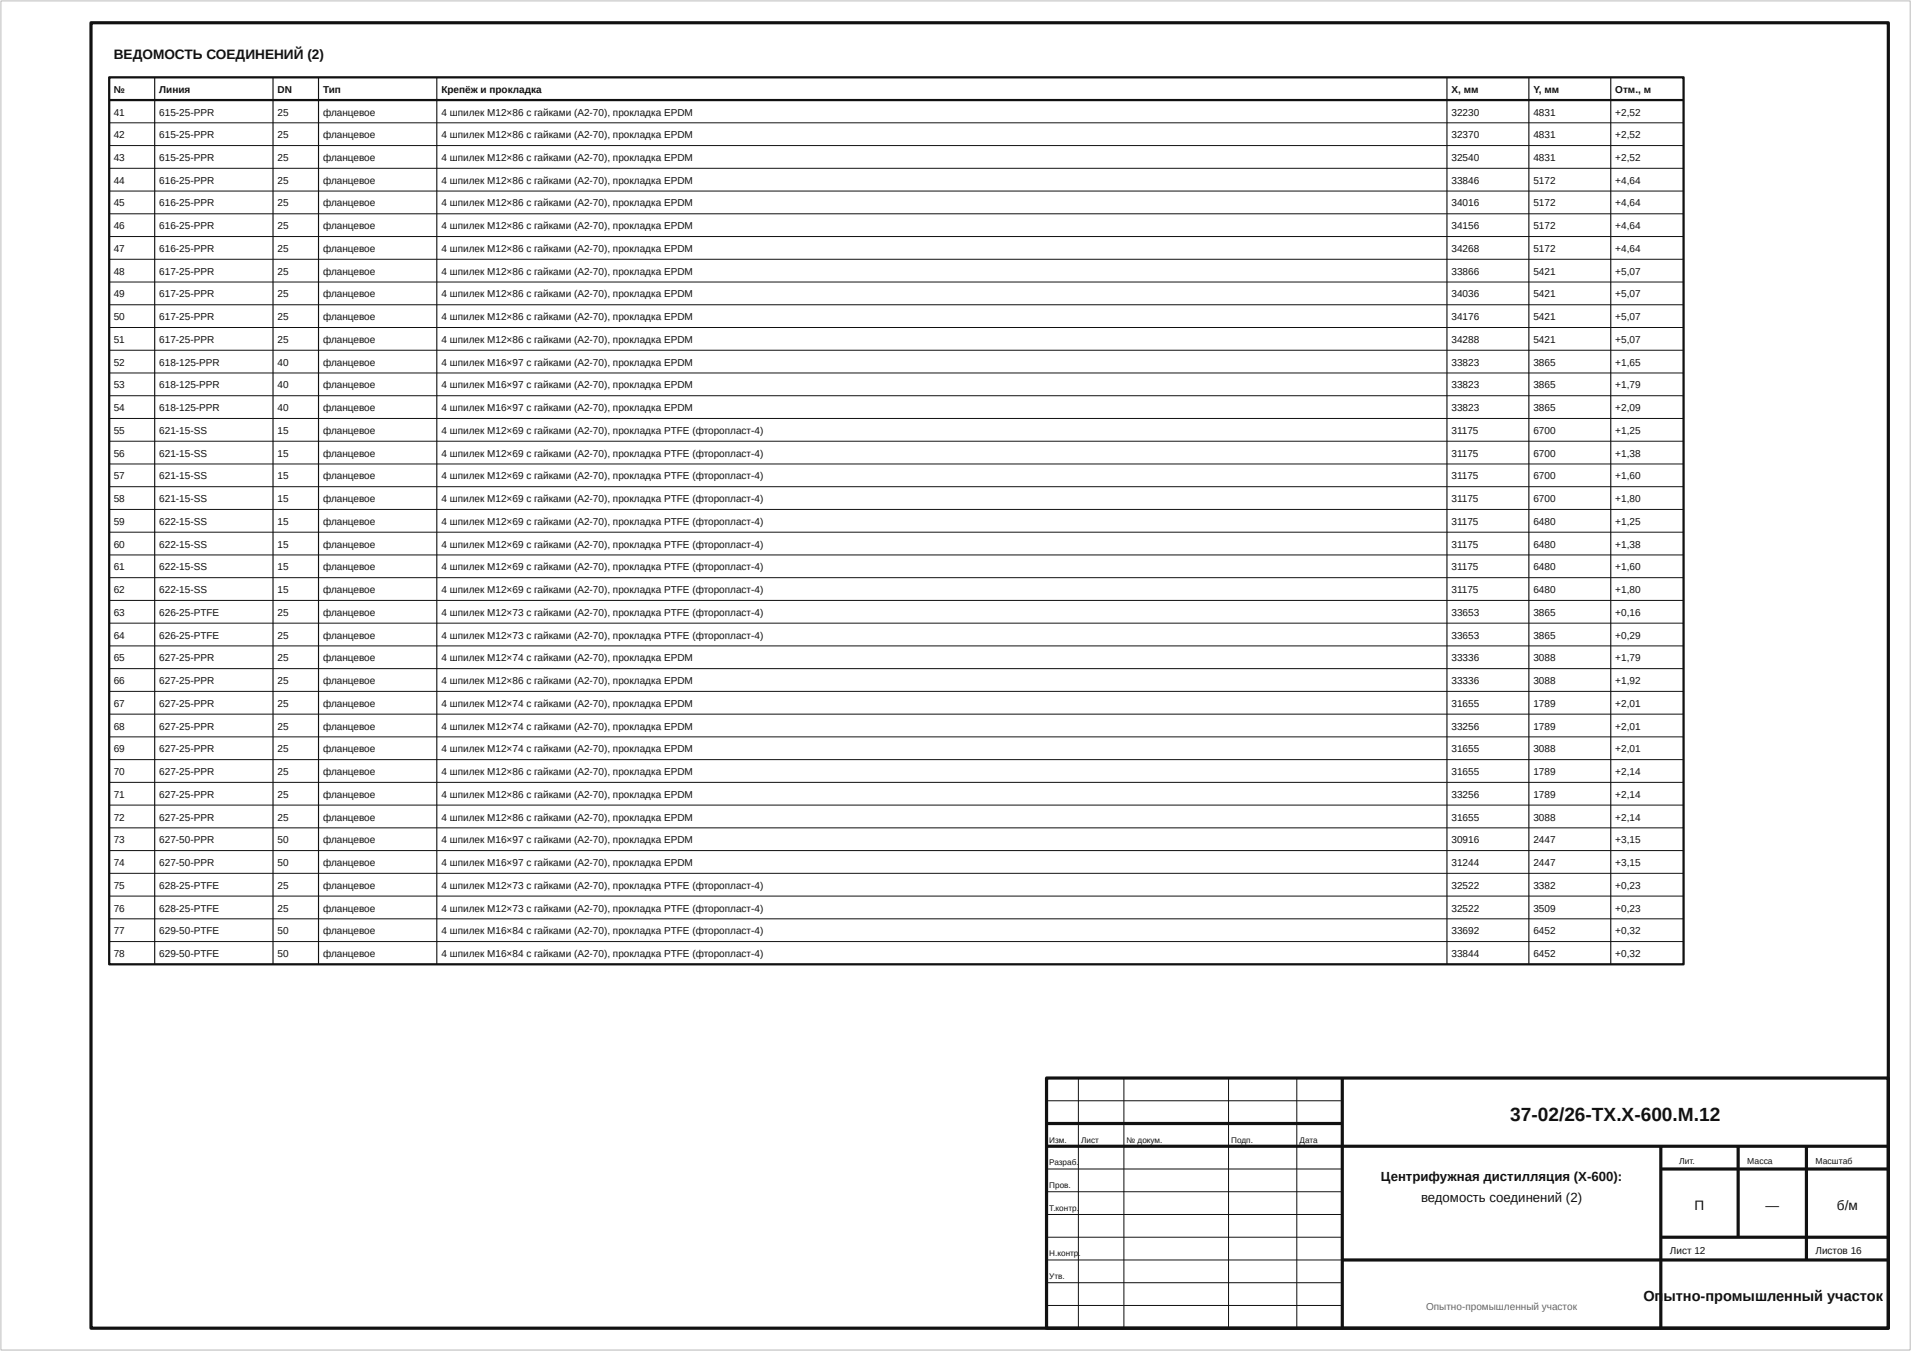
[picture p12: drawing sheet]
<svg xmlns="http://www.w3.org/2000/svg" width="420mm" height="297mm" viewBox="0 0 420 297" stroke-linecap="round" stroke-linejoin="round" font-family="sans-serif">
<defs><g id="words">
<text font-size="4.2" fill="#111" x="331.9" y="246.5">37-02/26-ТХ.X-600.М.12</text>
<g font-size="3.2" fill="#111">
<text x="361.2" y="286">Оп</text>
<text x="365.6" y="286">ытно-промышленный участок</text>
</g>
<g font-size="3" fill="#111">
<text x="25" y="13">ВЕДОМОСТЬ СОЕДИНЕНИЙ (2)</text>
<text x="372.4" y="266">П</text>
<text x="388" y="266">—</text>
<text x="403.7" y="266">б/м</text>
</g>
<g font-size="2.9" fill="#111">
<text x="303.5" y="259.7">Центрифужная дистилляция (X-600):</text>
<text x="312.3" y="264.3">ведомость соединений (2)</text>
</g>
<g font-size="2.2" fill="#111">
<text x="25" y="20.4">№</text>
<text x="35" y="20.4">Линия</text>
<text x="61" y="20.4">DN</text>
<text x="71" y="20.4">Тип</text>
<text x="97" y="20.4">Крепёж и прокладка</text>
<text x="319" y="20.4">X, мм</text>
<text x="337" y="20.4">Y, мм</text>
<text x="355" y="20.4">Отм., м</text>
<text x="25" y="25.4">41</text>
<text x="35" y="25.4">615-25-PPR</text>
<text x="61" y="25.4">25</text>
<text x="71" y="25.4">фланцевое</text>
<text x="97" y="25.4">4 шпилек M12×86 с гайками (А2-70), прокладка EPDM</text>
<text x="319" y="25.4">32230</text>
<text x="337" y="25.4">4831</text>
<text x="355" y="25.4">+2,52</text>
<text x="25" y="30.4">42</text>
<text x="25" y="35.4">43</text>
<text x="35" y="30.4">615-25-PPR</text>
<text x="35" y="35.4">615-25-PPR</text>
<text x="61" y="30.4">25</text>
<text x="61" y="35.4">25</text>
<text x="71" y="30.4">фланцевое</text>
<text x="71" y="35.4">фланцевое</text>
<text x="97" y="30.4">4 шпилек M12×86 с гайками (А2-70), прокладка EPDM</text>
<text x="97" y="35.4">4 шпилек M12×86 с гайками (А2-70), прокладка EPDM</text>
<text x="319" y="30.4">32370</text>
<text x="319" y="35.4">32540</text>
<text x="337" y="30.4">4831</text>
<text x="337" y="35.4">4831</text>
<text x="355" y="30.4">+2,52</text>
<text x="355" y="35.4">+2,52</text>
<text x="25" y="40.4">44</text>
<text x="35" y="40.4">616-25-PPR</text>
<text x="61" y="40.4">25</text>
<text x="71" y="40.4">фланцевое</text>
<text x="97" y="40.4">4 шпилек M12×86 с гайками (А2-70), прокладка EPDM</text>
<text x="319" y="40.4">33846</text>
<text x="337" y="40.4">5172</text>
<text x="355" y="40.4">+4,64</text>
<text x="25" y="45.4">45</text>
<text x="35" y="45.4">616-25-PPR</text>
<text x="61" y="45.4">25</text>
<text x="71" y="45.4">фланцевое</text>
<text x="97" y="45.4">4 шпилек M12×86 с гайками (А2-70), прокладка EPDM</text>
<text x="319" y="45.4">34016</text>
<text x="337" y="45.4">5172</text>
<text x="355" y="45.4">+4,64</text>
<text x="25" y="50.4">46</text>
<text x="35" y="50.4">616-25-PPR</text>
<text x="61" y="50.4">25</text>
<text x="71" y="50.4">фланцевое</text>
<text x="97" y="50.4">4 шпилек M12×86 с гайками (А2-70), прокладка EPDM</text>
<text x="319" y="50.4">34156</text>
<text x="337" y="50.4">5172</text>
<text x="355" y="50.4">+4,64</text>
<text x="25" y="55.4">47</text>
<text x="35" y="55.4">616-25-PPR</text>
<text x="61" y="55.4">25</text>
<text x="71" y="55.4">фланцевое</text>
<text x="97" y="55.4">4 шпилек M12×86 с гайками (А2-70), прокладка EPDM</text>
<text x="319" y="55.4">34268</text>
<text x="337" y="55.4">5172</text>
<text x="355" y="55.4">+4,64</text>
<text x="25" y="60.4">48</text>
<text x="25" y="65.4">49</text>
<text x="35" y="60.4">617-25-PPR</text>
<text x="35" y="65.4">617-25-PPR</text>
<text x="61" y="60.4">25</text>
<text x="61" y="65.4">25</text>
<text x="71" y="60.4">фланцевое</text>
<text x="71" y="65.4">фланцевое</text>
<text x="97" y="60.4">4 шпилек M12×86 с гайками (А2-70), прокладка EPDM</text>
<text x="97" y="65.4">4 шпилек M12×86 с гайками (А2-70), прокладка EPDM</text>
<text x="319" y="60.4">33866</text>
<text x="319" y="65.4">34036</text>
<text x="337" y="60.4">5421</text>
<text x="337" y="65.4">5421</text>
<text x="355" y="60.4">+5,07</text>
<text x="355" y="65.4">+5,07</text>
<text x="25" y="70.4">50</text>
<text x="35" y="70.4">617-25-PPR</text>
<text x="61" y="70.4">25</text>
<text x="71" y="70.4">фланцевое</text>
<text x="97" y="70.4">4 шпилек M12×86 с гайками (А2-70), прокладка EPDM</text>
<text x="319" y="70.4">34176</text>
<text x="337" y="70.4">5421</text>
<text x="355" y="70.4">+5,07</text>
<text x="25" y="75.4">51</text>
<text x="35" y="75.4">617-25-PPR</text>
<text x="61" y="75.4">25</text>
<text x="71" y="75.4">фланцевое</text>
<text x="97" y="75.4">4 шпилек M12×86 с гайками (А2-70), прокладка EPDM</text>
<text x="319" y="75.4">34288</text>
<text x="337" y="75.4">5421</text>
<text x="355" y="75.4">+5,07</text>
<text x="25" y="80.4">52</text>
<text x="35" y="80.4">618-125-PPR</text>
<text x="61" y="80.4">40</text>
<text x="71" y="80.4">фланцевое</text>
<text x="97" y="80.4">4 шпилек M16×97 с гайками (А2-70), прокладка EPDM</text>
<text x="319" y="80.4">33823</text>
<text x="337" y="80.4">3865</text>
<text x="355" y="80.4">+1,65</text>
<text x="25" y="85.4">53</text>
<text x="35" y="85.4">618-125-PPR</text>
<text x="61" y="85.4">40</text>
<text x="71" y="85.4">фланцевое</text>
<text x="97" y="85.4">4 шпилек M16×97 с гайками (А2-70), прокладка EPDM</text>
<text x="319" y="85.4">33823</text>
<text x="337" y="85.4">3865</text>
<text x="355" y="85.4">+1,79</text>
<text x="25" y="90.4">54</text>
<text x="25" y="95.4">55</text>
<text x="35" y="90.4">618-125-PPR</text>
<text x="35" y="95.4">621-15-SS</text>
<text x="61" y="90.4">40</text>
<text x="61" y="95.4">15</text>
<text x="71" y="90.4">фланцевое</text>
<text x="71" y="95.4">фланцевое</text>
<text x="97" y="90.4">4 шпилек M16×97 с гайками (А2-70), прокладка EPDM</text>
<text x="97" y="95.4">4 шпилек M12×69 с гайками (А2-70), прокладка PTFE (фторопласт-4)</text>
<text x="319" y="90.4">33823</text>
<text x="319" y="95.4">31175</text>
<text x="337" y="90.4">3865</text>
<text x="337" y="95.4">6700</text>
<text x="355" y="90.4">+2,09</text>
<text x="355" y="95.4">+1,25</text>
<text x="25" y="100.4">56</text>
<text x="35" y="100.4">621-15-SS</text>
<text x="61" y="100.4">15</text>
<text x="71" y="100.4">фланцевое</text>
<text x="97" y="100.4">4 шпилек M12×69 с гайками (А2-70), прокладка PTFE (фторопласт-4)</text>
<text x="319" y="100.4">31175</text>
<text x="337" y="100.4">6700</text>
<text x="355" y="100.4">+1,38</text>
<text x="25" y="105.4">57</text>
<text x="35" y="105.4">621-15-SS</text>
<text x="61" y="105.4">15</text>
<text x="71" y="105.4">фланцевое</text>
<text x="97" y="105.4">4 шпилек M12×69 с гайками (А2-70), прокладка PTFE (фторопласт-4)</text>
<text x="319" y="105.4">31175</text>
<text x="337" y="105.4">6700</text>
<text x="355" y="105.4">+1,60</text>
<text x="25" y="110.4">58</text>
<text x="35" y="110.4">621-15-SS</text>
<text x="61" y="110.4">15</text>
<text x="71" y="110.4">фланцевое</text>
<text x="97" y="110.4">4 шпилек M12×69 с гайками (А2-70), прокладка PTFE (фторопласт-4)</text>
<text x="319" y="110.4">31175</text>
<text x="337" y="110.4">6700</text>
<text x="355" y="110.4">+1,80</text>
<text x="25" y="115.4">59</text>
<text x="35" y="115.4">622-15-SS</text>
<text x="61" y="115.4">15</text>
<text x="71" y="115.4">фланцевое</text>
<text x="97" y="115.4">4 шпилек M12×69 с гайками (А2-70), прокладка PTFE (фторопласт-4)</text>
<text x="319" y="115.4">31175</text>
<text x="337" y="115.4">6480</text>
<text x="355" y="115.4">+1,25</text>
<text x="25" y="120.4">60</text>
<text x="25" y="125.4">61</text>
<text x="35" y="120.4">622-15-SS</text>
<text x="35" y="125.4">622-15-SS</text>
<text x="61" y="120.4">15</text>
<text x="61" y="125.4">15</text>
<text x="71" y="120.4">фланцевое</text>
<text x="71" y="125.4">фланцевое</text>
<text x="97" y="120.4">4 шпилек M12×69 с гайками (А2-70), прокладка PTFE (фторопласт-4)</text>
<text x="97" y="125.4">4 шпилек M12×69 с гайками (А2-70), прокладка PTFE (фторопласт-4)</text>
<text x="319" y="120.4">31175</text>
<text x="319" y="125.4">31175</text>
<text x="337" y="120.4">6480</text>
<text x="337" y="125.4">6480</text>
<text x="355" y="120.4">+1,38</text>
<text x="355" y="125.4">+1,60</text>
<text x="25" y="130.4">62</text>
<text x="35" y="130.4">622-15-SS</text>
<text x="61" y="130.4">15</text>
<text x="71" y="130.4">фланцевое</text>
<text x="97" y="130.4">4 шпилек M12×69 с гайками (А2-70), прокладка PTFE (фторопласт-4)</text>
<text x="319" y="130.4">31175</text>
<text x="337" y="130.4">6480</text>
<text x="355" y="130.4">+1,80</text>
<text x="25" y="135.4">63</text>
<text x="35" y="135.4">626-25-PTFE</text>
<text x="61" y="135.4">25</text>
<text x="71" y="135.4">фланцевое</text>
<text x="97" y="135.4">4 шпилек M12×73 с гайками (А2-70), прокладка PTFE (фторопласт-4)</text>
<text x="319" y="135.4">33653</text>
<text x="337" y="135.4">3865</text>
<text x="355" y="135.4">+0,16</text>
<text x="25" y="140.4">64</text>
<text x="35" y="140.4">626-25-PTFE</text>
<text x="61" y="140.4">25</text>
<text x="71" y="140.4">фланцевое</text>
<text x="97" y="140.4">4 шпилек M12×73 с гайками (А2-70), прокладка PTFE (фторопласт-4)</text>
<text x="319" y="140.4">33653</text>
<text x="337" y="140.4">3865</text>
<text x="355" y="140.4">+0,29</text>
<text x="25" y="145.4">65</text>
<text x="35" y="145.4">627-25-PPR</text>
<text x="61" y="145.4">25</text>
<text x="71" y="145.4">фланцевое</text>
<text x="97" y="145.4">4 шпилек M12×74 с гайками (А2-70), прокладка EPDM</text>
<text x="319" y="145.4">33336</text>
<text x="337" y="145.4">3088</text>
<text x="355" y="145.4">+1,79</text>
<text x="25" y="150.4">66</text>
<text x="25" y="155.4">67</text>
<text x="35" y="150.4">627-25-PPR</text>
<text x="35" y="155.4">627-25-PPR</text>
<text x="61" y="150.4">25</text>
<text x="61" y="155.4">25</text>
<text x="71" y="150.4">фланцевое</text>
<text x="71" y="155.4">фланцевое</text>
<text x="97" y="150.4">4 шпилек M12×86 с гайками (А2-70), прокладка EPDM</text>
<text x="97" y="155.4">4 шпилек M12×74 с гайками (А2-70), прокладка EPDM</text>
<text x="319" y="150.4">33336</text>
<text x="319" y="155.4">31655</text>
<text x="337" y="150.4">3088</text>
<text x="337" y="155.4">1789</text>
<text x="355" y="150.4">+1,92</text>
<text x="355" y="155.4">+2,01</text>
<text x="25" y="160.4">68</text>
<text x="35" y="160.4">627-25-PPR</text>
<text x="61" y="160.4">25</text>
<text x="71" y="160.4">фланцевое</text>
<text x="97" y="160.4">4 шпилек M12×74 с гайками (А2-70), прокладка EPDM</text>
<text x="319" y="160.4">33256</text>
<text x="337" y="160.4">1789</text>
<text x="355" y="160.4">+2,01</text>
<text x="25" y="165.4">69</text>
<text x="35" y="165.4">627-25-PPR</text>
<text x="61" y="165.4">25</text>
<text x="71" y="165.4">фланцевое</text>
<text x="97" y="165.4">4 шпилек M12×74 с гайками (А2-70), прокладка EPDM</text>
<text x="319" y="165.4">31655</text>
<text x="337" y="165.4">3088</text>
<text x="355" y="165.4">+2,01</text>
<text x="25" y="170.4">70</text>
<text x="35" y="170.4">627-25-PPR</text>
<text x="61" y="170.4">25</text>
<text x="71" y="170.4">фланцевое</text>
<text x="97" y="170.4">4 шпилек M12×86 с гайками (А2-70), прокладка EPDM</text>
<text x="319" y="170.4">31655</text>
<text x="337" y="170.4">1789</text>
<text x="355" y="170.4">+2,14</text>
<text x="25" y="175.4">71</text>
<text x="35" y="175.4">627-25-PPR</text>
<text x="61" y="175.4">25</text>
<text x="71" y="175.4">фланцевое</text>
<text x="97" y="175.4">4 шпилек M12×86 с гайками (А2-70), прокладка EPDM</text>
<text x="319" y="175.4">33256</text>
<text x="337" y="175.4">1789</text>
<text x="355" y="175.4">+2,14</text>
<text x="25" y="180.4">72</text>
<text x="25" y="185.4">73</text>
<text x="35" y="180.4">627-25-PPR</text>
<text x="35" y="185.4">627-50-PPR</text>
<text x="61" y="180.4">25</text>
<text x="61" y="185.4">50</text>
<text x="71" y="180.4">фланцевое</text>
<text x="71" y="185.4">фланцевое</text>
<text x="97" y="180.4">4 шпилек M12×86 с гайками (А2-70), прокладка EPDM</text>
<text x="97" y="185.4">4 шпилек M16×97 с гайками (А2-70), прокладка EPDM</text>
<text x="319" y="180.4">31655</text>
<text x="319" y="185.4">30916</text>
<text x="337" y="180.4">3088</text>
<text x="337" y="185.4">2447</text>
<text x="355" y="180.4">+2,14</text>
<text x="355" y="185.4">+3,15</text>
<text x="25" y="190.4">74</text>
<text x="35" y="190.4">627-50-PPR</text>
<text x="61" y="190.4">50</text>
<text x="71" y="190.4">фланцевое</text>
<text x="97" y="190.4">4 шпилек M16×97 с гайками (А2-70), прокладка EPDM</text>
<text x="319" y="190.4">31244</text>
<text x="337" y="190.4">2447</text>
<text x="355" y="190.4">+3,15</text>
<text x="25" y="195.4">75</text>
<text x="35" y="195.4">628-25-PTFE</text>
<text x="61" y="195.4">25</text>
<text x="71" y="195.4">фланцевое</text>
<text x="97" y="195.4">4 шпилек M12×73 с гайками (А2-70), прокладка PTFE (фторопласт-4)</text>
<text x="319" y="195.4">32522</text>
<text x="337" y="195.4">3382</text>
<text x="355" y="195.4">+0,23</text>
<text x="25" y="200.4">76</text>
<text x="35" y="200.4">628-25-PTFE</text>
<text x="61" y="200.4">25</text>
<text x="71" y="200.4">фланцевое</text>
<text x="97" y="200.4">4 шпилек M12×73 с гайками (А2-70), прокладка PTFE (фторопласт-4)</text>
<text x="319" y="200.4">32522</text>
<text x="337" y="200.4">3509</text>
<text x="355" y="200.4">+0,23</text>
<text x="25" y="205.4">77</text>
<text x="35" y="205.4">629-50-PTFE</text>
<text x="61" y="205.4">50</text>
<text x="71" y="205.4">фланцевое</text>
<text x="97" y="205.4">4 шпилек M16×84 с гайками (А2-70), прокладка PTFE (фторопласт-4)</text>
<text x="319" y="205.4">33692</text>
<text x="337" y="205.4">6452</text>
<text x="355" y="205.4">+0,32</text>
<text x="25" y="210.4">78</text>
<text x="35" y="210.4">629-50-PTFE</text>
<text x="61" y="210.4">50</text>
<text x="71" y="210.4">фланцевое</text>
<text x="97" y="210.4">4 шпилек M16×84 с гайками (А2-70), прокладка PTFE (фторопласт-4)</text>
<text x="319" y="210.4">33844</text>
<text x="337" y="210.4">6452</text>
<text x="355" y="210.4">+0,32</text>
<text x="367" y="275.8">Лист 12</text>
<text x="399" y="275.8">Листов 16</text>
</g>
<text font-size="2.2" fill="#666" x="313.4" y="288">Опытно-промышленный участок</text>
<g font-size="1.9" fill="#111">
<text x="369" y="255.8">Лит.</text>
<text x="384" y="255.8">Масса</text>
<text x="399" y="255.8">Масштаб</text>
</g>
<g font-size="1.8" fill="#111">
<text x="230.6" y="251.2">Изм.</text>
<text x="237.6" y="251.2">Лист</text>
<text x="247.6" y="251.2">№ докум.</text>
<text x="270.6" y="251.2">Подп.</text>
<text x="285.6" y="251.2">Дата</text>
<text x="230.6" y="256.2">Разраб.</text>
<text x="230.6" y="261.2">Пров.</text>
<text x="230.6" y="266.2">Т.контр.</text>
<text x="230.6" y="276.2">Н.контр</text>
<text x="230.6" y="281.2">Утв.</text>
<text x="237" y="276.2">.</text>
</g>
</g></defs>
<path d="M20 5h395v287h-395zM230 237h185v55h-185zM295 237v55M230 247h65M230 252h185M365 252v40M365 257h50M382 252v20M397 252v25M295 277h120M365 272h50" fill="none" stroke="#111" stroke-width=".7" stroke-linecap="butt"/>
<path d="M24 17h346v195h-346zM24 22h346" fill="none" stroke="#111" stroke-width=".5"/>
<path d="M.2 .2h419.6v296.6h-419.6z" fill="none" stroke="#bbb" stroke-width=".22"/>
<g fill="none" stroke="#111" stroke-width=".22">
<path d="M24 27h346M24 32h346M24 37h346M24 42h346M24 47h346M24 52h346M24 57h346M24 62h346M24 67h346M24 72h346M24 77h346M24 82h346"/>
<path d="M24 87h346M24 92h346M24 97h346M24 102h346M24 107h346M24 112h346M24 117h346M24 122h346M24 127h346M24 132h346M24 137h346M24 142h346"/>
<path d="M24 147h346M24 152h346M24 157h346M24 162h346M24 167h346M24 172h346M24 177h346M24 182h346M24 187h346M24 192h346M24 197h346M24 202h346"/>
<path d="M24 207h346M237 237v55M247 237v55M270 237v55M285 237v55M230 242h65M230 257h65M230 262h65M230 267h65M230 272h65M230 277h65M230 282h65"/>
<path d="M230 287h65"/>
</g>
<path d="M34 17v195M60 17v195M70 17v195M96 17v195M318 17v195M336 17v195M354 17v195" fill="none" stroke="#111" stroke-width=".25"/>
<use href="#words"/>
</svg>
